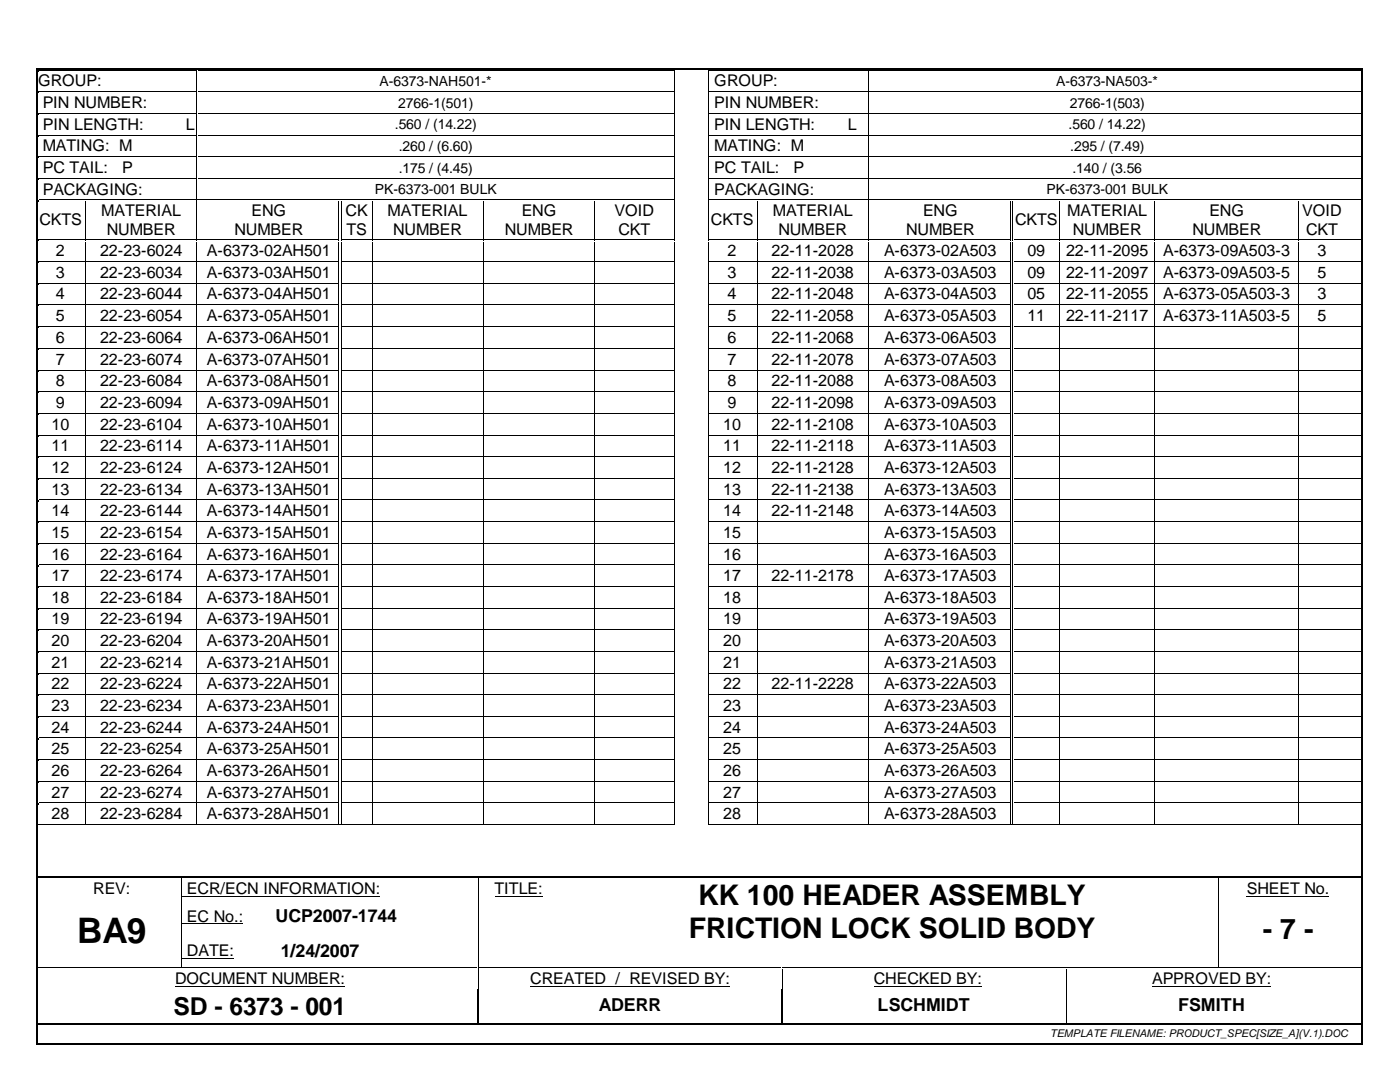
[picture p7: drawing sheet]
<svg xmlns="http://www.w3.org/2000/svg" width="279mm" height="216mm" viewBox="0 0 279 216" stroke-linecap="round" stroke-linejoin="round" font-family="sans-serif">
<defs><g id="words">
<text font-size="7" x="15.4" y="188.2">BA9</text>
<g font-size="5.7">
<text x="139.3" y="180.6">KK 100 HEADER ASSEMBLY</text>
<text x="137.5" y="187.1">FRICTION LOCK SOLID BODY</text>
<text x="252" y="187.3">- 7 -</text>
</g>
<text font-size="4.9" x="34.6" y="202.6">SD - 6373 - 001</text>
<g font-size="3.6">
<text x="55" y="184">UCP2007-1744</text>
<text x="56" y="190.9">1/24/2007</text>
<text x="119.5" y="201.8">ADERR</text>
<text x="175.2" y="201.8">LSCHMIDT</text>
<text x="235.1" y="201.8">FSMITH</text>
</g>
<g font-size="3.2">
<text x="7.6" y="17.3">GROUP:</text>
<text x="142.6" y="17.3">GROUP:</text>
<text x="8.5" y="21.6">PIN NUMBER:</text>
<text x="142.6" y="21.6">PIN NUMBER:</text>
<text x="8.5" y="25.9">PIN LENGTH:</text>
<text x="37.1" y="25.9">L</text>
<text x="142.6" y="25.9">PIN LENGTH:</text>
<text x="169.2" y="25.9">L</text>
<text x="8.5" y="30.2">MATING: M</text>
<text x="8.5" y="34.5">PC TAIL:</text>
<text x="24.4" y="34.5">P</text>
<text x="142.6" y="30.2">MATING: M</text>
<text x="142.6" y="34.5">PC TAIL:</text>
<text x="158.4" y="34.5">P</text>
<text x="8.5" y="38.8">PACKAGING:</text>
<text x="142.6" y="38.8">PACKAGING:</text>
<text x="7.9" y="44.9">CKTS</text>
<text x="20.2" y="43.2">MATERIAL</text>
<text x="21.3" y="46.8">NUMBER</text>
<text x="46.8" y="46.8">NUMBER</text>
<text x="50.2" y="43.2">ENG</text>
<text x="69" y="43.2">CK</text>
<text x="69.2" y="46.8">TS</text>
<text x="77.4" y="43.2">MATERIAL</text>
<text x="78.5" y="46.8">NUMBER</text>
<text x="100.7" y="46.8">NUMBER</text>
<text x="104.1" y="43.2">ENG</text>
<text x="122.7" y="43.2">VOID</text>
<text x="123.4" y="46.8">CKT</text>
<text x="141.9" y="44.9">CKTS</text>
<text x="154.2" y="43.2">MATERIAL</text>
<text x="155.3" y="46.8">NUMBER</text>
<text x="180.8" y="46.8">NUMBER</text>
<text x="184.2" y="43.2">ENG</text>
<text x="202.6" y="44.9">CKTS</text>
<text x="213" y="43.2">MATERIAL</text>
<text x="214.1" y="46.8">NUMBER</text>
<text x="238" y="46.8">NUMBER</text>
<text x="241.4" y="43.2">ENG</text>
<text x="259.9" y="43.2">VOID</text>
<text x="260.7" y="46.8">CKT</text>
<text x="11.2" y="51.1">2</text>
<text x="20" y="51.1">22-23-6024</text>
<text x="41.3" y="51.1">A-6373-02AH501</text>
<text x="145.2" y="51.1">2</text>
<text x="154" y="51.1">22-11-2028</text>
<text x="176.4" y="51.1">A-6373-02A503</text>
<text x="205" y="51.1">09</text>
<text x="212.7" y="51.1">22-11-2095</text>
<text x="232.1" y="51.1">A-6373-09A503-3</text>
<text x="262.9" y="51.1">3</text>
<text x="11.2" y="55.4">3</text>
<text x="11.2" y="59.8">4</text>
<text x="20" y="55.4">22-23-6034</text>
<text x="20" y="59.8">22-23-6044</text>
<text x="41.3" y="55.4">A-6373-03AH501</text>
<text x="41.3" y="59.8">A-6373-04AH501</text>
<text x="145.2" y="55.4">3</text>
<text x="145.2" y="59.8">4</text>
<text x="154" y="55.4">22-11-2038</text>
<text x="154" y="59.8">22-11-2048</text>
<text x="176.4" y="55.4">A-6373-03A503</text>
<text x="176.4" y="59.8">A-6373-04A503</text>
<text x="205" y="55.4">09</text>
<text x="205" y="59.8">05</text>
<text x="212.7" y="55.4">22-11-2097</text>
<text x="212.7" y="59.8">22-11-2055</text>
<text x="232.1" y="55.4">A-6373-09A503-5</text>
<text x="232.1" y="59.8">A-6373-05A503-3</text>
<text x="262.9" y="55.4">5</text>
<text x="262.9" y="59.8">3</text>
<text x="11.2" y="64.1">5</text>
<text x="20" y="64.1">22-23-6054</text>
<text x="41.3" y="64.1">A-6373-05AH501</text>
<text x="145.2" y="64.1">5</text>
<text x="154" y="64.1">22-11-2058</text>
<text x="176.4" y="64.1">A-6373-05A503</text>
<text x="205" y="64.1">11</text>
<text x="212.7" y="64.1">22-11-2117</text>
<text x="232.1" y="64.1">A-6373-11A503-5</text>
<text x="262.9" y="64.1">5</text>
<text x="11.2" y="68.5">6</text>
<text x="20" y="68.5">22-23-6064</text>
<text x="41.3" y="68.5">A-6373-06AH501</text>
<text x="145.2" y="68.5">6</text>
<text x="154" y="68.5">22-11-2068</text>
<text x="176.4" y="68.5">A-6373-06A503</text>
<text x="11.2" y="72.8">7</text>
<text x="11.2" y="77.1">8</text>
<text x="20" y="72.8">22-23-6074</text>
<text x="20" y="77.1">22-23-6084</text>
<text x="41.3" y="72.8">A-6373-07AH501</text>
<text x="41.3" y="77.1">A-6373-08AH501</text>
<text x="145.2" y="72.8">7</text>
<text x="145.2" y="77.1">8</text>
<text x="154" y="72.8">22-11-2078</text>
<text x="154" y="77.1">22-11-2088</text>
<text x="176.4" y="72.8">A-6373-07A503</text>
<text x="176.4" y="77.1">A-6373-08A503</text>
<text x="11.2" y="81.4">9</text>
<text x="20" y="81.4">22-23-6094</text>
<text x="41.3" y="81.4">A-6373-09AH501</text>
<text x="145.2" y="81.4">9</text>
<text x="154" y="81.4">22-11-2098</text>
<text x="176.4" y="81.4">A-6373-09A503</text>
<text x="10.3" y="85.7">10</text>
<text x="20" y="85.7">22-23-6104</text>
<text x="41.3" y="85.7">A-6373-10AH501</text>
<text x="144.3" y="85.7">10</text>
<text x="154" y="85.7">22-11-2108</text>
<text x="176.4" y="85.7">A-6373-10A503</text>
<text x="10.3" y="90.1">11</text>
<text x="10.3" y="94.4">12</text>
<text x="20" y="90.1">22-23-6114</text>
<text x="20" y="94.4">22-23-6124</text>
<text x="41.3" y="90.1">A-6373-11AH501</text>
<text x="41.3" y="94.4">A-6373-12AH501</text>
<text x="144.3" y="90.1">11</text>
<text x="144.3" y="94.4">12</text>
<text x="154" y="90.1">22-11-2118</text>
<text x="154" y="94.4">22-11-2128</text>
<text x="176.4" y="90.1">A-6373-11A503</text>
<text x="176.4" y="94.4">A-6373-12A503</text>
<text x="10.3" y="98.7">13</text>
<text x="20" y="98.7">22-23-6134</text>
<text x="41.3" y="98.7">A-6373-13AH501</text>
<text x="144.3" y="98.7">13</text>
<text x="154" y="98.7">22-11-2138</text>
<text x="176.4" y="98.7">A-6373-13A503</text>
<text x="10.3" y="103">14</text>
<text x="10.3" y="107.3">15</text>
<text x="20" y="103">22-23-6144</text>
<text x="20" y="107.3">22-23-6154</text>
<text x="41.3" y="103">A-6373-14AH501</text>
<text x="41.3" y="107.3">A-6373-15AH501</text>
<text x="144.3" y="103">14</text>
<text x="144.3" y="107.3">15</text>
<text x="154" y="103">22-11-2148</text>
<text x="176.4" y="103">A-6373-14A503</text>
<text x="176.4" y="107.3">A-6373-15A503</text>
<text x="10.3" y="111.7">16</text>
<text x="20" y="111.7">22-23-6164</text>
<text x="41.3" y="111.7">A-6373-16AH501</text>
<text x="144.3" y="111.7">16</text>
<text x="176.4" y="111.7">A-6373-16A503</text>
<text x="10.3" y="116">17</text>
<text x="20" y="116">22-23-6174</text>
<text x="41.3" y="116">A-6373-17AH501</text>
<text x="144.3" y="116">17</text>
<text x="154" y="116">22-11-2178</text>
<text x="176.4" y="116">A-6373-17A503</text>
<text x="10.3" y="120.3">18</text>
<text x="10.3" y="124.6">19</text>
<text x="20" y="120.3">22-23-6184</text>
<text x="20" y="124.6">22-23-6194</text>
<text x="41.3" y="120.3">A-6373-18AH501</text>
<text x="41.3" y="124.6">A-6373-19AH501</text>
<text x="144.3" y="120.3">18</text>
<text x="144.3" y="124.6">19</text>
<text x="176.4" y="120.3">A-6373-18A503</text>
<text x="176.4" y="124.6">A-6373-19A503</text>
<text x="10.3" y="128.9">20</text>
<text x="20" y="128.9">22-23-6204</text>
<text x="41.3" y="128.9">A-6373-20AH501</text>
<text x="144.3" y="128.9">20</text>
<text x="176.4" y="128.9">A-6373-20A503</text>
<text x="10.3" y="133.2">21</text>
<text x="10.3" y="137.6">22</text>
<text x="20" y="133.2">22-23-6214</text>
<text x="20" y="137.6">22-23-6224</text>
<text x="41.3" y="133.2">A-6373-21AH501</text>
<text x="41.3" y="137.6">A-6373-22AH501</text>
<text x="144.3" y="133.2">21</text>
<text x="144.3" y="137.6">22</text>
<text x="154" y="137.6">22-11-2228</text>
<text x="176.4" y="137.6">A-6373-22A503</text>
<text x="176.4" y="133.2">A-6373-21A503</text>
<text x="10.3" y="141.9">23</text>
<text x="20" y="141.9">22-23-6234</text>
<text x="41.3" y="141.9">A-6373-23AH501</text>
<text x="144.3" y="141.9">23</text>
<text x="176.4" y="141.9">A-6373-23A503</text>
<text x="10.3" y="146.2">24</text>
<text x="20" y="146.2">22-23-6244</text>
<text x="41.3" y="146.2">A-6373-24AH501</text>
<text x="144.3" y="146.2">24</text>
<text x="176.4" y="146.2">A-6373-24A503</text>
<text x="10.3" y="150.5">25</text>
<text x="10.3" y="154.8">26</text>
<text x="20" y="150.5">22-23-6254</text>
<text x="20" y="154.8">22-23-6264</text>
<text x="41.3" y="150.5">A-6373-25AH501</text>
<text x="41.3" y="154.8">A-6373-26AH501</text>
<text x="144.3" y="150.5">25</text>
<text x="144.3" y="154.8">26</text>
<text x="176.4" y="150.5">A-6373-25A503</text>
<text x="176.4" y="154.8">A-6373-26A503</text>
<text x="10.3" y="159.2">27</text>
<text x="20" y="159.2">22-23-6274</text>
<text x="41.3" y="159.2">A-6373-27AH501</text>
<text x="144.3" y="159.2">27</text>
<text x="176.4" y="159.2">A-6373-27A503</text>
<text x="10.3" y="163.5">28</text>
<text x="20" y="163.5">22-23-6284</text>
<text x="41.3" y="163.5">A-6373-28AH501</text>
<text x="144.3" y="163.5">28</text>
<text x="176.4" y="163.5">A-6373-28A503</text>
<text x="18.6" y="178.4">REV:</text>
<text x="37.3" y="178.4">ECR/ECN INFORMATION:</text>
<text x="98.7" y="178.4">TITLE:</text>
<text x="248.8" y="178.4">SHEET No.</text>
<text x="37.3" y="183.9">EC No.:</text>
<text x="37.3" y="190.8">DATE:</text>
<text x="34.9" y="196.4">DOCUMENT NUMBER:</text>
<text x="105.8" y="196.4">CREATED / REVISED BY:</text>
<text x="174.4" y="196.4">CHECKED BY:</text>
<text x="229.9" y="196.4">APPROVED BY:</text>
</g>
<g font-size="2.8">
<text x="75.8" y="17.2">A-6373-NAH501-*</text>
<text x="210.8" y="17.2">A-6373-NA503-*</text>
<text x="79.5" y="21.5">2766-1(501)</text>
<text x="213.5" y="21.5">2766-1(503)</text>
<text x="78.8" y="25.8">.560 / (14.22)</text>
<text x="213.3" y="25.8">.560 / 14.22)</text>
<text x="79.6" y="30.1">.260 / (6.60)</text>
<text x="79.6" y="34.4">.175 / (4.45)</text>
<text x="213.6" y="30.1">.295 / (7.49)</text>
<text x="214" y="34.4">.140 / (3.56</text>
<text x="74.8" y="38.8">PK-6373-001 BULK</text>
<text x="208.9" y="38.8">PK-6373-001 BULK</text>
</g>
<text font-size="2.1" x="209.6" y="206.9">TEMPLATE FILENAME: PRODUCT_SPEC[SIZE_A](V.1).DOC</text>
</g></defs>
<g fill="none" stroke="#000" stroke-width=".2">
<path d="M7.8 14h31.4M7.8 18.3h31.4M39.3 13.9v4.3M39.3 18.7v3.8M39.4 14h95M39.4 18.3h95M134.6 13.9v4.3M134.6 18.7v3.8M141.3 13.9v4.3M141.3 18.7v3.8M141.5 14h31.7M141.5 18.3h31.7"/>
<path d="M173.3 13.9v4.3M173.3 18.7v3.8M173.5 14h95.1M173.5 18.3h98.2M268.9 14h3.1M7.8 22.6h31.4M7.8 26.9h31.4M7.8 31.3h31.4M7.8 35.6h31.4M7.8 39.9h9.2M17.3 39.9h21.9M39.3 23v3.8"/>
<path d="M39.3 27.3v3.8M39.3 31.6v3.9M39.3 36v3.8M39.4 22.6h95M39.4 26.9h95M39.4 31.3h95M39.4 35.6h95M39.4 39.9h28.1M67.7 39.9h6.4M74.4 39.9h21.9M96.6 39.9h22M118.9 39.9h15.5"/>
<path d="M134.6 23v3.8M134.6 27.3v3.8M134.6 31.6v3.9M134.6 36v3.8M141.3 23v3.8M141.3 27.3v3.8M141.3 31.6v3.9M141.3 36v3.8M141.5 22.6h31.7M141.5 26.9h31.7M141.5 31.3h31.7M141.5 35.6h31.7"/>
<path d="M141.5 39.9h9.5M151.3 39.9h21.9M173.3 23v3.8M173.3 27.3v3.8M173.3 31.6v3.9M173.3 36v3.8M173.5 22.6h98.2M173.5 26.9h98.2M173.5 31.3h98.2M173.5 35.6h98.2M173.5 39.9h28M201.7 39.9h9.6"/>
<path d="M211.6 39.9h18.8M230.6 39.9h28.4M259.2 39.9h12.5M7.8 47.9h9.2M7.8 52.2h9.2M7.8 56.5h9.2M17.1 40.3v7.4M17.1 48.2v3.9M17.1 52.6v3.9M17.1 56.9v3.9M17.3 47.9h21.9M17.3 52.2h21.9"/>
<path d="M17.3 56.5h21.9M39.3 40.3v7.4M39.3 48.2v3.9M39.3 52.6v3.9M39.3 56.9v3.9M39.4 47.9h28.1M39.4 52.2h28.1M39.4 56.5h28.1M67.6 40.3v7.4M67.6 48.2v3.9M67.6 52.6v3.9M67.6 56.9v3.9"/>
<path d="M68.1 40.3v7.4M68.1 48.2v3.9M68.1 52.6v3.9M68.1 56.9v3.9M68.3 47.9h5.8M68.3 52.2h5.8M68.3 56.5h5.8M74.3 40.3v7.4M74.3 48.2v3.9M74.3 52.6v3.9M74.3 56.9v3.9M74.4 47.9h21.9"/>
<path d="M74.4 52.2h21.9M74.4 56.5h21.9M96.5 40.3v7.4M96.5 48.2v3.9M96.5 52.6v3.9M96.5 56.9v3.9M96.6 47.9h22M96.6 52.2h22M96.6 56.5h22M118.7 40.3v7.4M118.7 48.2v3.9M118.7 52.6v3.9"/>
<path d="M118.7 56.9v3.9M118.9 47.9h15.5M118.9 52.2h15.5M118.9 56.5h15.5M134.6 40.3v7.4M134.6 48.2v3.9M134.6 52.6v3.9M134.6 56.9v3.9M141.3 40.3v7.4M141.3 48.2v3.9M141.3 52.6v3.9M141.3 56.9v3.9"/>
<path d="M141.5 47.9h9.5M141.5 52.2h9.5M141.5 56.5h9.5M151.2 40.3v7.4M151.2 48.2v3.9M151.2 52.6v3.9M151.2 56.9v3.9M151.3 47.9h21.9M151.3 52.2h21.9M151.3 56.5h21.9M173.3 40.3v7.4M173.3 48.2v3.9"/>
<path d="M173.3 52.6v3.9M173.3 56.9v3.9M173.5 47.9h28M173.5 52.2h28M173.5 56.5h28M201.7 40.3v7.4M201.7 48.2v3.9M201.7 52.6v3.9M201.7 56.9v3.9M202.2 40.3v7.4M202.2 48.2v3.9M202.2 52.6v3.9"/>
<path d="M202.2 56.9v3.9M202.3 47.9h9M202.3 52.2h9M202.3 56.5h9M211.4 40.3v7.4M211.4 48.2v3.9M211.4 52.6v3.9M211.4 56.9v3.9M211.6 47.9h18.8M211.6 52.2h18.8M211.6 56.5h18.8M230.5 40.3v7.4"/>
<path d="M230.5 48.2v3.9M230.5 52.6v3.9M230.5 56.9v3.9M230.6 47.9h28.4M230.6 52.2h28.4M230.6 56.5h28.4M259.1 40.3v7.4M259.1 48.2v3.9M259.1 52.6v3.9M259.1 56.9v3.9M259.2 47.9h12.5M259.2 52.2h12.5"/>
<path d="M259.2 56.5h12.5M7.8 60.8h9.2M7.8 65.2h9.2M7.8 69.5h9.2M7.8 73.9h9.2M7.8 78.2h9.2M17.1 61.2v3.9M17.1 65.6v3.8M17.1 69.9v3.8M17.1 74.2v3.8M17.1 78.5v3.9M17.3 60.8h21.9"/>
<path d="M17.3 65.2h21.9M17.3 69.5h21.9M17.3 73.9h21.9M17.3 78.2h21.9M39.3 61.2v3.9M39.3 65.6v3.8M39.3 69.9v3.8M39.3 74.2v3.8M39.3 78.5v3.9M39.4 60.8h28.1M39.4 65.2h28.1M39.4 69.5h28.1"/>
<path d="M39.4 73.9h28.1M39.4 78.2h28.1M67.6 61.2v3.9M67.6 65.6v3.8M67.6 69.9v3.8M67.6 74.2v3.8M67.6 78.5v3.9M68.1 61.2v3.9M68.1 65.6v3.8M68.1 69.9v3.8M68.1 74.2v3.8M68.1 78.5v3.9"/>
<path d="M68.3 60.8h5.8M68.3 65.2h5.8M68.3 69.5h5.8M68.3 73.9h5.8M68.3 78.2h5.8M74.3 61.2v3.9M74.3 65.6v3.8M74.3 69.9v3.8M74.3 74.2v3.8M74.3 78.5v3.9M74.4 60.8h21.9M74.4 65.2h21.9"/>
<path d="M74.4 69.5h21.9M74.4 73.9h21.9M74.4 78.2h21.9M96.5 61.2v3.9M96.5 65.6v3.8M96.5 69.9v3.8M96.5 74.2v3.8M96.5 78.5v3.9M96.6 60.8h22M96.6 65.2h22M96.6 69.5h22M96.6 73.9h22"/>
<path d="M96.6 78.2h22M118.7 61.2v3.9M118.7 65.6v3.8M118.7 69.9v3.8M118.7 74.2v3.8M118.7 78.5v3.9M118.9 60.8h15.5M118.9 65.2h15.5M118.9 69.5h15.5M118.9 73.9h15.5M118.9 78.2h15.5M134.6 61.2v3.9"/>
<path d="M134.6 65.6v3.8M134.6 69.9v3.8M134.6 74.2v3.8M134.6 78.5v3.9M141.3 61.2v3.9M141.3 65.6v3.8M141.3 69.9v3.8M141.3 74.2v3.8M141.3 78.5v3.9M141.5 60.8h9.5M141.5 65.2h9.5M141.5 69.5h9.5"/>
<path d="M141.5 73.9h9.5M141.5 78.2h9.5M151.2 61.2v3.9M151.2 65.6v3.8M151.2 69.9v3.8M151.2 74.2v3.8M151.2 78.5v3.9M151.3 60.8h21.9M151.3 65.2h21.9M151.3 69.5h21.9M151.3 73.9h21.9M151.3 78.2h21.9"/>
<path d="M173.3 61.2v3.9M173.3 65.6v3.8M173.3 69.9v3.8M173.3 74.2v3.8M173.3 78.5v3.9M173.5 60.8h28M173.5 65.2h28M173.5 69.5h28M173.5 73.9h28M173.5 78.2h28M201.7 61.2v3.9M201.7 65.6v3.8"/>
<path d="M201.7 69.9v3.8M201.7 74.2v3.8M201.7 78.5v3.9M202.2 61.2v3.9M202.2 65.6v3.8M202.2 69.9v3.8M202.2 74.2v3.8M202.2 78.5v3.9M202.3 60.8h9M202.3 65.2h9M202.3 69.5h9M202.3 73.9h9"/>
<path d="M202.3 78.2h9M211.4 61.2v3.9M211.4 65.6v3.8M211.4 69.9v3.8M211.4 74.2v3.8M211.4 78.5v3.9M211.6 60.8h18.8M211.6 65.2h18.8M211.6 69.5h18.8M211.6 73.9h18.8M211.6 78.2h18.8M230.5 61.2v3.9"/>
<path d="M230.5 65.6v3.8M230.5 69.9v3.8M230.5 74.2v3.8M230.5 78.5v3.9M230.6 60.8h28.4M230.6 65.2h28.4M230.6 69.5h28.4M230.6 73.9h28.4M230.6 78.2h28.4M259.1 61.2v3.9M259.1 65.6v3.8M259.1 69.9v3.8"/>
<path d="M259.1 74.2v3.8M259.1 78.5v3.9M259.2 60.8h12.5M259.2 65.2h12.5M259.2 69.5h12.5M259.2 73.9h12.5M259.2 78.2h12.5M7.8 82.5h9.2M7.8 86.8h9.2M7.8 91.1h9.2M7.8 95.4h9.2M7.8 99.8h9.2"/>
<path d="M17.1 82.9v3.8M17.1 87.2v3.8M17.1 91.5v3.8M17.1 95.8v3.8M17.3 82.5h21.9M17.3 86.8h21.9M17.3 91.1h21.9M17.3 95.4h21.9M17.3 99.8h21.9M39.3 82.9v3.8M39.3 87.2v3.8M39.3 91.5v3.8"/>
<path d="M39.3 95.8v3.8M39.4 82.5h28.1M39.4 86.8h28.1M39.4 91.1h28.1M39.4 95.4h28.1M39.4 99.8h28.1M67.6 82.9v3.8M67.6 87.2v3.8M67.6 91.5v3.8M67.6 95.8v3.8M68.1 82.9v3.8M68.1 87.2v3.8"/>
<path d="M68.1 91.5v3.8M68.1 95.8v3.8M68.3 82.5h5.8M68.3 86.8h5.8M68.3 91.1h5.8M68.3 95.4h5.8M68.3 99.8h5.8M74.3 82.9v3.8M74.3 87.2v3.8M74.3 91.5v3.8M74.3 95.8v3.8M74.4 82.5h21.9"/>
<path d="M74.4 86.8h21.9M74.4 91.1h21.9M74.4 95.4h21.9M74.4 99.8h21.9M96.5 82.9v3.8M96.5 87.2v3.8M96.5 91.5v3.8M96.5 95.8v3.8M96.6 82.5h22M96.6 86.8h22M96.6 91.1h22M96.6 95.4h22"/>
<path d="M96.6 99.8h22M118.7 82.9v3.8M118.7 87.2v3.8M118.7 91.5v3.8M118.7 95.8v3.8M118.9 82.5h15.5M118.9 86.8h15.5M118.9 91.1h15.5M118.9 95.4h15.5M118.9 99.8h15.5M134.6 82.9v3.8M134.6 87.2v3.8"/>
<path d="M134.6 91.5v3.8M134.6 95.8v3.8M141.3 82.9v3.8M141.3 87.2v3.8M141.3 91.5v3.8M141.3 95.8v3.8M141.5 82.5h9.5M141.5 86.8h9.5M141.5 91.1h9.5M141.5 95.4h9.5M141.5 99.8h9.5M151.2 82.9v3.8"/>
<path d="M151.2 87.2v3.8M151.2 91.5v3.8M151.2 95.8v3.8M151.3 82.5h21.9M151.3 86.8h21.9M151.3 91.1h21.9M151.3 95.4h21.9M151.3 99.8h21.9M173.3 82.9v3.8M173.3 87.2v3.8M173.3 91.5v3.8M173.3 95.8v3.8"/>
<path d="M173.5 82.5h28M173.5 86.8h28M173.5 91.1h28M173.5 95.4h28M173.5 99.8h28M201.7 82.9v3.8M201.7 87.2v3.8M201.7 91.5v3.8M201.7 95.8v3.8M202.2 82.9v3.8M202.2 87.2v3.8M202.2 91.5v3.8"/>
<path d="M202.2 95.8v3.8M202.3 82.5h9M202.3 86.8h9M202.3 91.1h9M202.3 95.4h9M202.3 99.8h9M211.4 82.9v3.8M211.4 87.2v3.8M211.4 91.5v3.8M211.4 95.8v3.8M211.6 82.5h18.8M211.6 86.8h18.8"/>
<path d="M211.6 91.1h18.8M211.6 95.4h18.8M211.6 99.8h18.8M230.5 82.9v3.8M230.5 87.2v3.8M230.5 91.5v3.8M230.5 95.8v3.8M230.6 82.5h28.4M230.6 86.8h28.4M230.6 91.1h28.4M230.6 95.4h28.4M230.6 99.8h28.4"/>
<path d="M259.1 82.9v3.8M259.1 87.2v3.8M259.1 91.5v3.8M259.1 95.8v3.8M259.2 82.5h12.5M259.2 86.8h12.5M259.2 91.1h12.5M259.2 95.4h12.5M259.2 99.8h12.5M7.8 104.1h9.2M7.8 108.4h9.2M7.8 112.7h9.2"/>
<path d="M7.8 117h9.2M17.1 100.1v3.8M17.1 104.5v3.8M17.1 108.8v3.8M17.1 113.1v3.8M17.1 117.4v3.8M17.3 104.1h21.9M17.3 108.4h21.9M17.3 112.7h21.9M17.3 117h21.9M39.3 100.1v3.8M39.3 104.5v3.8"/>
<path d="M39.3 108.8v3.8M39.3 113.1v3.8M39.3 117.4v3.8M39.4 104.1h28.1M39.4 108.4h28.1M39.4 112.7h28.1M39.4 117h28.1M67.6 100.1v3.8M67.6 104.5v3.8M67.6 108.8v3.8M67.6 113.1v3.8M67.6 117.4v3.8"/>
<path d="M68.1 100.1v3.8M68.1 104.5v3.8M68.1 108.8v3.8M68.1 113.1v3.8M68.1 117.4v3.8M68.3 104.1h5.8M68.3 108.4h5.8M68.3 112.7h5.8M68.3 117h5.8M74.3 100.1v3.8M74.3 104.5v3.8M74.3 108.8v3.8"/>
<path d="M74.3 113.1v3.8M74.3 117.4v3.8M74.4 104.1h21.9M74.4 108.4h21.9M74.4 112.7h21.9M74.4 117h21.9M96.5 100.1v3.8M96.5 104.5v3.8M96.5 108.8v3.8M96.5 113.1v3.8M96.5 117.4v3.8M96.6 104.1h22"/>
<path d="M96.6 108.4h22M96.6 112.7h22M96.6 117h22M118.7 100.1v3.8M118.7 104.5v3.8M118.7 108.8v3.8M118.7 113.1v3.8M118.7 117.4v3.8M118.9 104.1h15.5M118.9 108.4h15.5M118.9 112.7h15.5M118.9 117h15.5"/>
<path d="M134.6 100.1v3.8M134.6 104.5v3.8M134.6 108.8v3.8M134.6 113.1v3.8M134.6 117.4v3.8M141.3 100.1v3.8M141.3 104.5v3.8M141.3 108.8v3.8M141.3 113.1v3.8M141.3 117.4v3.8M141.5 104.1h9.5M141.5 108.4h9.5"/>
<path d="M141.5 112.7h9.5M141.5 117h9.5M151.2 100.1v3.8M151.2 104.5v3.8M151.2 108.8v3.8M151.2 113.1v3.8M151.2 117.4v3.8M151.3 104.1h21.9M151.3 108.4h21.9M151.3 112.7h21.9M151.3 117h21.9M173.3 100.1v3.8"/>
<path d="M173.3 104.5v3.8M173.3 108.8v3.8M173.3 113.1v3.8M173.3 117.4v3.8M173.5 104.1h28M173.5 108.4h28M173.5 112.7h28M173.5 117h28M201.7 100.1v3.8M201.7 104.5v3.8M201.7 108.8v3.8M201.7 113.1v3.8"/>
<path d="M201.7 117.4v3.8M202.2 100.1v3.8M202.2 104.5v3.8M202.2 108.8v3.8M202.2 113.1v3.8M202.2 117.4v3.8M202.3 104.1h9M202.3 108.4h9M202.3 112.7h9M202.3 117h9M211.4 100.1v3.8M211.4 104.5v3.8"/>
<path d="M211.4 108.8v3.8M211.4 113.1v3.8M211.4 117.4v3.8M211.6 104.1h18.8M211.6 108.4h18.8M211.6 112.7h18.8M211.6 117h18.8M230.5 100.1v3.8M230.5 104.5v3.8M230.5 108.8v3.8M230.5 113.1v3.8M230.5 117.4v3.8"/>
<path d="M230.6 104.1h28.4M230.6 108.4h28.4M230.6 112.7h28.4M230.6 117h28.4M259.1 100.1v3.8M259.1 104.5v3.8M259.1 108.8v3.8M259.1 113.1v3.8M259.1 117.4v3.8M259.2 104.1h12.5M259.2 108.4h12.5M259.2 112.7h12.5"/>
<path d="M259.2 117h12.5M7.8 121.3h9.2M7.8 125.7h9.2M7.8 130h9.2M7.8 134.3h9.2M7.8 138.6h9.2M17.1 121.7v3.8M17.1 126v3.9M17.1 130.4v3.8M17.1 134.7v3.8M17.1 139v3.8M17.3 121.3h21.9"/>
<path d="M17.3 125.7h21.9M17.3 130h21.9M17.3 134.3h21.9M17.3 138.6h21.9M39.3 121.7v3.8M39.3 126v3.9M39.3 130.4v3.8M39.3 134.7v3.8M39.3 139v3.8M39.4 121.3h28.1M39.4 125.7h28.1M39.4 130h28.1"/>
<path d="M39.4 134.3h28.1M39.4 138.6h28.1M67.6 121.7v3.8M67.6 126v3.9M67.6 130.4v3.8M67.6 134.7v3.8M67.6 139v3.8M68.1 121.7v3.8M68.1 126v3.9M68.1 130.4v3.8M68.1 134.7v3.8M68.1 139v3.8"/>
<path d="M68.3 121.3h5.8M68.3 125.7h5.8M68.3 130h5.8M68.3 134.3h5.8M68.3 138.6h5.8M74.3 121.7v3.8M74.3 126v3.9M74.3 130.4v3.8M74.3 134.7v3.8M74.3 139v3.8M74.4 121.3h21.9M74.4 125.7h21.9"/>
<path d="M74.4 130h21.9M74.4 134.3h21.9M74.4 138.6h21.9M96.5 121.7v3.8M96.5 126v3.9M96.5 130.4v3.8M96.5 134.7v3.8M96.5 139v3.8M96.6 121.3h22M96.6 125.7h22M96.6 130h22M96.6 134.3h22"/>
<path d="M96.6 138.6h22M118.7 121.7v3.8M118.7 126v3.9M118.7 130.4v3.8M118.7 134.7v3.8M118.7 139v3.8M118.9 121.3h15.5M118.9 125.7h15.5M118.9 130h15.5M118.9 134.3h15.5M118.9 138.6h15.5M134.6 121.7v3.8"/>
<path d="M134.6 126v3.9M134.6 130.4v3.8M134.6 134.7v3.8M134.6 139v3.8M141.3 121.7v3.8M141.3 126v3.9M141.3 130.4v3.8M141.3 134.7v3.8M141.3 139v3.8M141.5 121.3h9.5M141.5 125.7h9.5M141.5 130h9.5"/>
<path d="M141.5 134.3h9.5M141.5 138.6h9.5M151.2 121.7v3.8M151.2 126v3.9M151.2 130.4v3.8M151.2 134.7v3.8M151.2 139v3.8M151.3 121.3h21.9M151.3 125.7h21.9M151.3 130h21.9M151.3 134.3h21.9M151.3 138.6h21.9"/>
<path d="M173.3 121.7v3.8M173.3 126v3.9M173.3 130.4v3.8M173.3 134.7v3.8M173.3 139v3.8M173.5 121.3h28M173.5 125.7h28M173.5 130h28M173.5 134.3h28M173.5 138.6h28M201.7 121.7v3.8M201.7 126v3.9"/>
<path d="M201.7 130.4v3.8M201.7 134.7v3.8M201.7 139v3.8M202.2 121.7v3.8M202.2 126v3.9M202.2 130.4v3.8M202.2 134.7v3.8M202.2 139v3.8M202.3 121.3h9M202.3 125.7h9M202.3 130h9M202.3 134.3h9"/>
<path d="M202.3 138.6h9M211.4 121.7v3.8M211.4 126v3.9M211.4 130.4v3.8M211.4 134.7v3.8M211.4 139v3.8M211.6 121.3h18.8M211.6 125.7h18.8M211.6 130h18.8M211.6 134.3h18.8M211.6 138.6h18.8M230.5 121.7v3.8"/>
<path d="M230.5 126v3.9M230.5 130.4v3.8M230.5 134.7v3.8M230.5 139v3.8M230.6 121.3h28.4M230.6 125.7h28.4M230.6 130h28.4M230.6 134.3h28.4M230.6 138.6h28.4M259.1 121.7v3.8M259.1 126v3.9M259.1 130.4v3.8"/>
<path d="M259.1 134.7v3.8M259.1 139v3.8M259.2 121.3h12.5M259.2 125.7h12.5M259.2 130h12.5M259.2 134.3h12.5M259.2 138.6h12.5M7.8 142.9h9.2M7.8 147.3h9.2M7.8 151.6h9.2M7.8 155.9h9.2M17.1 143.3v3.8"/>
<path d="M17.1 147.6v3.8M17.1 152v3.8M17.1 156.3v3.8M17.3 142.9h21.9M17.3 147.3h21.9M17.3 151.6h21.9M17.3 155.9h21.9M39.3 143.3v3.8M39.3 147.6v3.8M39.3 152v3.8M39.3 156.3v3.8M39.4 142.9h28.1"/>
<path d="M39.4 147.3h28.1M39.4 151.6h28.1M39.4 155.9h28.1M67.6 143.3v3.8M67.6 147.6v3.8M67.6 152v3.8M67.6 156.3v3.8M68.1 143.3v3.8M68.1 147.6v3.8M68.1 152v3.8M68.1 156.3v3.8M68.3 142.9h5.8"/>
<path d="M68.3 147.3h5.8M68.3 151.6h5.8M68.3 155.9h5.8M74.3 143.3v3.8M74.3 147.6v3.8M74.3 152v3.8M74.3 156.3v3.8M74.4 142.9h21.9M74.4 147.3h21.9M74.4 151.6h21.9M74.4 155.9h21.9M96.5 143.3v3.8"/>
<path d="M96.5 147.6v3.8M96.5 152v3.8M96.5 156.3v3.8M96.6 142.9h22M96.6 147.3h22M96.6 151.6h22M96.6 155.9h22M118.7 143.3v3.8M118.7 147.6v3.8M118.7 152v3.8M118.7 156.3v3.8M118.9 142.9h15.5"/>
<path d="M118.9 147.3h15.5M118.9 151.6h15.5M118.9 155.9h15.5M134.6 143.3v3.8M134.6 147.6v3.8M134.6 152v3.8M134.6 156.3v3.8M141.3 143.3v3.8M141.3 147.6v3.8M141.3 152v3.8M141.3 156.3v3.8M141.5 142.9h9.5"/>
<path d="M141.5 147.3h9.5M141.5 151.6h9.5M141.5 155.9h9.5M151.2 143.3v3.8M151.2 147.6v3.8M151.2 152v3.8M151.2 156.3v3.8M151.3 142.9h21.9M151.3 147.3h21.9M151.3 151.6h21.9M151.3 155.9h21.9M173.3 143.3v3.8"/>
<path d="M173.3 147.6v3.8M173.3 152v3.8M173.3 156.3v3.8M173.5 142.9h28M173.5 147.3h28M173.5 151.6h28M173.5 155.9h28M201.7 143.3v3.8M201.7 147.6v3.8M201.7 152v3.8M201.7 156.3v3.8M202.2 143.3v3.8"/>
<path d="M202.2 147.6v3.8M202.2 152v3.8M202.2 156.3v3.8M202.3 142.9h9M202.3 147.3h9M202.3 151.6h9M202.3 155.9h9M211.4 143.3v3.8M211.4 147.6v3.8M211.4 152v3.8M211.4 156.3v3.8M211.6 142.9h18.8"/>
<path d="M211.6 147.3h18.8M211.6 151.6h18.8M211.6 155.9h18.8M230.5 143.3v3.8M230.5 147.6v3.8M230.5 152v3.8M230.5 156.3v3.8M230.6 142.9h28.4M230.6 147.3h28.4M230.6 151.6h28.4M230.6 155.9h28.4M259.1 143.3v3.8"/>
<path d="M259.1 147.6v3.8M259.1 152v3.8M259.1 156.3v3.8M259.2 142.9h12.5M259.2 147.3h12.5M259.2 151.6h12.5M259.2 155.9h12.5M7.8 160.2h9.2M7.8 164.5h9.2M17.1 160.6v3.8M17.3 160.2h21.9M17.3 164.5h21.9"/>
<path d="M36.2 175.5v3.6M36.4 178.8h39.4M39.3 160.6v3.8M39.4 160.2h28.1M39.4 164.5h28.1M67.6 160.6v3.8M67.7 164.5h6.4M68.1 160.6v3.8M68.3 160.2h5.8M74.3 160.6v3.8M74.4 160.2h21.9M74.4 164.5h21.9"/>
<path d="M95.4 175.5v3.6M96.5 160.6v3.8M96.6 160.2h22M96.6 164.5h22M98.7 178.8h9.6M118.7 160.6v3.8M118.9 160.2h15.5M118.9 164.5h15.5M134.6 160.6v3.8M141.3 160.6v3.8M141.5 160.2h9.5M141.5 164.5h9.5"/>
<path d="M151.2 160.6v3.8M151.3 160.2h21.9M151.3 164.5h21.9M173.3 160.6v3.8M173.5 160.2h28M173.5 164.5h28M201.7 160.6v3.8M201.7 164.5h9.6M202.2 160.6v3.8M202.3 160.2h9M211.4 160.6v3.8M211.6 160.2h18.8"/>
<path d="M211.6 164.5h18.8M230.5 160.6v3.8M230.6 160.2h28.4M230.6 164.5h28.4M243.2 175.5v3.6M248.8 178.8h16.4M259.1 160.6v3.8M259.2 160.2h12.5M259.2 164.5h12.5M7.6 193.1h28.4M34.9 196.8h33.9M36.2 180.1v6"/>
<path d="M36.2 187.1v5.8M36.4 184.3h12.1M36.4 191.2h10.2M36.4 193.1h17.1M53.8 193.1h41.4M95.4 180.1v6M95.4 187.1v5.8M95.4 193.5v3.8M95.6 193.1h16.9M105.8 196.8h39.8M112.8 193.1h43.1M156.1 193.5v3.8"/>
<path d="M156.3 193.1h56.4M174.4 196.8h21.5M212.8 193.5v3.8M212.8 198.1v6M213 193.1h30.1M229.9 196.8h23.7M243.2 180.1v6M243.2 187.1v5.8M243.4 193.1h28.3"/>
</g>
<g fill="none" stroke="#000" stroke-width=".25">
<path d="M7.4 13.9v194.3M7.6 13.7h264.1M271.9 13.9v194.3M7.6 175h28.4M36.5 175h58.7M95.7 175h16.8M112.9 175h130.2M243.5 175h27.4M95.4 198.1v6M156.1 198.1v6M7.6 204.3h87.6M7.6 208.4h264.1"/>
<path d="M95.7 204.3h60.2M156.4 204.3h56.3M213.1 204.3h57.6"/>
</g>
<g fill="#000">
<path d="M7.3 13.6h.2v.3h-.2zM7.6 13.9l.1 .4zM7.6 13.9l.1 .1zM7.6 18.3l.1 .3zM39.3 14.1v.2zM39.3 13.9v.1zM39.3 18.3v.3zM134.5 13.9l.1 .4zM134.5 13.9l.1 .1zM134.5 18.3l.1 .3zM141.3 13.9l.1 .4zM141.3 13.9l.1 .1z"/>
<path d="M141.3 18.3l.1 .3zM173.3 14.1l.1 .2zM173.3 13.9l.1 .1zM173.3 18.3l.1 .3zM268.7 13.9l.1 .1zM271.8 14.1v.2zM271.8 13.6h.2v.3h-.2zM7.6 22.6l.1 .3zM7.6 26.9l.1 .3zM7.6 31.2l.1 .4zM7.6 35.5l.1 .4zM17.1 39.9h.1z"/>
<path d="M39.3 22.6v.3zM39.3 26.9v.3zM39.3 31.2v.4zM39.3 35.5v.4zM67.5 39.9h.1zM74.2 39.9h.1zM96.4 39.9h.1zM118.7 39.9h.1zM134.5 22.6l.1 .3zM134.5 26.9l.1 .3zM134.5 31.2l.1 .4zM134.5 35.5l.1 .4z"/>
<path d="M141.3 22.6l.1 .3zM141.3 26.9l.1 .3zM141.3 31.2l.1 .4zM141.3 35.5l.1 .4zM151.1 39.9h.1zM173.3 22.6l.1 .3zM173.3 26.9l.1 .3zM173.3 31.2l.1 .4zM173.3 35.5l.1 .4zM201.6 39.9h.1zM211.4 39.9h.1zM230.4 39.9h.1z"/>
<path d="M7.6 39.9l.1 .3zM7.6 47.8l.1 .4zM7.6 52.1l.1 .4zM7.6 56.5l.1 .3zM17.1 40l.1 .2zM17.1 47.8l.1 .4zM17.1 52.1l.1 .4zM17.1 56.5l.1 .3zM39.3 39.9v.3zM39.3 47.8v.4zM39.3 52.1v.4zM39.3 56.5v.3z"/>
<path d="M67.5 40h.2v.2h-.2zM67.5 47.8h.2v.4h-.2zM67.5 52.1h.2v.4h-.2zM67.5 56.5h.2v.3h-.2zM68.1 40h.1v.2h-.1zM68.1 47.8h.1v.4h-.1zM68.1 52.1h.1v.4h-.1zM68.1 56.5h.1v.3h-.1zM74.2 40l.1 .2zM74.2 47.8l.1 .4zM74.2 52.1l.1 .4zM74.2 56.5l.1 .3z"/>
<path d="M96.4 40l.1 .2zM96.4 47.8l.1 .4zM96.4 52.1l.1 .4zM96.4 56.5l.1 .3zM118.7 40l.1 .2zM118.7 47.8l.1 .4zM118.7 52.1l.1 .4zM118.7 56.5l.1 .3zM134.5 39.9l.1 .3zM134.5 47.8l.1 .4zM134.5 52.1l.1 .4zM134.5 56.5l.1 .3z"/>
<path d="M141.3 39.9l.1 .3zM141.3 47.8l.1 .4zM141.3 52.1l.1 .4zM141.3 56.5l.1 .3zM151.1 40l.1 .2zM151.1 47.8l.1 .4zM151.1 52.1l.1 .4zM151.1 56.5l.1 .3zM173.3 39.9l.1 .3zM173.3 47.8l.1 .4zM173.3 52.1l.1 .4zM173.3 56.5l.1 .3z"/>
<path d="M201.6 40h.1v.2h-.1zM201.6 47.8h.1v.4h-.1zM201.6 52.1h.1v.4h-.1zM201.6 56.5h.1v.3h-.1zM202.1 40h.1v.2h-.1zM202.1 47.8h.1v.4h-.1zM202.1 52.1h.1v.4h-.1zM202.1 56.5h.1v.3h-.1zM211.4 40l.1 .2zM211.4 47.8l.1 .4zM211.4 52.1l.1 .4zM211.4 56.5l.1 .3z"/>
<path d="M230.4 40l.1 .2zM230.4 47.8l.1 .4zM230.4 52.1l.1 .4zM230.4 56.5l.1 .3zM259.1 40v.2zM259.1 47.8v.4zM259.1 52.1v.4zM259.1 56.5v.3zM7.6 60.8l.1 .3zM7.6 65.2l.1 .3zM7.6 69.5l.1 .3zM7.6 73.8l.1 .3z"/>
<path d="M7.6 78.1l.1 .4zM17.1 60.8l.1 .3zM17.1 65.2l.1 .3zM17.1 69.5l.1 .3zM17.1 73.8l.1 .3zM17.1 78.1l.1 .4zM39.3 60.8v.3zM39.3 65.2v.3zM39.3 69.5v.3zM39.3 73.8v.3zM39.3 78.1v.4zM67.5 60.8h.2v.3h-.2z"/>
<path d="M67.5 65.2h.2v.3h-.2zM67.5 69.5h.2v.3h-.2zM67.5 73.8h.2v.3h-.2zM67.5 78.1h.2v.4h-.2zM68.1 60.8h.1v.3h-.1zM68.1 65.2h.1v.3h-.1zM68.1 69.5h.1v.3h-.1zM68.1 73.8h.1v.3h-.1zM68.1 78.1h.1v.4h-.1zM74.2 60.8l.1 .3zM74.2 65.2l.1 .3zM74.2 69.5l.1 .3z"/>
<path d="M74.2 73.8l.1 .3zM74.2 78.1l.1 .4zM96.4 60.8l.1 .3zM96.4 65.2l.1 .3zM96.4 69.5l.1 .3zM96.4 73.8l.1 .3zM96.4 78.1l.1 .4zM118.7 60.8l.1 .3zM118.7 65.2l.1 .3zM118.7 69.5l.1 .3zM118.7 73.8l.1 .3zM118.7 78.1l.1 .4z"/>
<path d="M134.5 60.8l.1 .3zM134.5 65.2l.1 .3zM134.5 69.5l.1 .3zM134.5 73.8l.1 .3zM134.5 78.1l.1 .4zM141.3 60.8l.1 .3zM141.3 65.2l.1 .3zM141.3 69.5l.1 .3zM141.3 73.8l.1 .3zM141.3 78.1l.1 .4zM151.1 60.8l.1 .3zM151.1 65.2l.1 .3z"/>
<path d="M151.1 69.5l.1 .3zM151.1 73.8l.1 .3zM151.1 78.1l.1 .4zM173.3 60.8l.1 .3zM173.3 65.2l.1 .3zM173.3 69.5l.1 .3zM173.3 73.8l.1 .3zM173.3 78.1l.1 .4zM201.6 60.8h.1v.3h-.1zM201.6 65.2h.1v.3h-.1zM201.6 69.5h.1v.3h-.1zM201.6 73.8h.1v.3h-.1z"/>
<path d="M201.6 78.1h.1v.4h-.1zM202.1 60.8h.1v.3h-.1zM202.1 65.2h.1v.3h-.1zM202.1 69.5h.1v.3h-.1zM202.1 73.8h.1v.3h-.1zM202.1 78.1h.1v.4h-.1zM211.4 60.8l.1 .3zM211.4 65.2l.1 .3zM211.4 69.5l.1 .3zM211.4 73.8l.1 .3zM211.4 78.1l.1 .4zM230.4 60.8l.1 .3z"/>
<path d="M230.4 65.2l.1 .3zM230.4 69.5l.1 .3zM230.4 73.8l.1 .3zM230.4 78.1l.1 .4zM259.1 60.8v.3zM259.1 65.2v.3zM259.1 69.5v.3zM259.1 73.8v.3zM259.1 78.1v.4zM7.6 82.4l.1 .4zM7.6 86.8l.1 .3zM7.6 91.1l.1 .3z"/>
<path d="M7.6 95.4l.1 .3zM17.1 82.4l.1 .4zM17.1 86.8l.1 .3zM17.1 91.1l.1 .3zM17.1 95.4l.1 .3zM39.3 82.4v.4zM39.3 86.8v.3zM39.3 91.1v.3zM39.3 95.4v.3zM67.5 82.4h.2v.4h-.2zM67.5 86.8h.2v.3h-.2zM67.5 91.1h.2v.3h-.2z"/>
<path d="M67.5 95.4h.2v.3h-.2zM68.1 82.4h.1v.4h-.1zM68.1 86.8h.1v.3h-.1zM68.1 91.1h.1v.3h-.1zM68.1 95.4h.1v.3h-.1zM74.2 82.4l.1 .4zM74.2 86.8l.1 .3zM74.2 91.1l.1 .3zM74.2 95.4l.1 .3zM96.4 82.4l.1 .4zM96.4 86.8l.1 .3zM96.4 91.1l.1 .3z"/>
<path d="M96.4 95.4l.1 .3zM118.7 82.4l.1 .4zM118.7 86.8l.1 .3zM118.7 91.1l.1 .3zM118.7 95.4l.1 .3zM134.5 82.4l.1 .4zM134.5 86.8l.1 .3zM134.5 91.1l.1 .3zM134.5 95.4l.1 .3zM141.3 82.4l.1 .4zM141.3 86.8l.1 .3zM141.3 91.1l.1 .3z"/>
<path d="M141.3 95.4l.1 .3zM151.1 82.4l.1 .4zM151.1 86.8l.1 .3zM151.1 91.1l.1 .3zM151.1 95.4l.1 .3zM173.3 82.4l.1 .4zM173.3 86.8l.1 .3zM173.3 91.1l.1 .3zM173.3 95.4l.1 .3zM201.6 82.4h.1v.4h-.1zM201.6 86.8h.1v.3h-.1zM201.6 91.1h.1v.3h-.1z"/>
<path d="M201.6 95.4h.1v.3h-.1zM202.1 82.4h.1v.4h-.1zM202.1 86.8h.1v.3h-.1zM202.1 91.1h.1v.3h-.1zM202.1 95.4h.1v.3h-.1zM211.4 82.4l.1 .4zM211.4 86.8l.1 .3zM211.4 91.1l.1 .3zM211.4 95.4l.1 .3zM230.4 82.4l.1 .4zM230.4 86.8l.1 .3zM230.4 91.1l.1 .3z"/>
<path d="M230.4 95.4l.1 .3zM259.1 82.4v.4zM259.1 86.8v.3zM259.1 91.1v.3zM259.1 95.4v.3zM7.6 99.7l.1 .4zM7.6 104l.1 .4zM7.6 108.4l.1 .3zM7.6 112.7l.1 .3zM7.6 117l.1 .3zM17.1 99.7l.1 .4zM17.1 104l.1 .4z"/>
<path d="M17.1 108.4l.1 .3zM17.1 112.7l.1 .3zM17.1 117l.1 .3zM39.3 99.7v.4zM39.3 104v.4zM39.3 108.4v.3zM39.3 112.7v.3zM39.3 117v.3zM67.5 99.7h.2v.4h-.2zM67.5 104h.2v.4h-.2zM67.5 108.4h.2v.3h-.2zM67.5 112.7h.2v.3h-.2z"/>
<path d="M67.5 117h.2v.3h-.2zM68.1 99.7h.1v.4h-.1zM68.1 104h.1v.4h-.1zM68.1 108.4h.1v.3h-.1zM68.1 112.7h.1v.3h-.1zM68.1 117h.1v.3h-.1zM74.2 99.7l.1 .4zM74.2 104l.1 .4zM74.2 108.4l.1 .3zM74.2 112.7l.1 .3zM74.2 117l.1 .3zM96.4 99.7l.1 .4z"/>
<path d="M96.4 104l.1 .4zM96.4 108.4l.1 .3zM96.4 112.7l.1 .3zM96.4 117l.1 .3zM118.7 99.7l.1 .4zM118.7 104l.1 .4zM118.7 108.4l.1 .3zM118.7 112.7l.1 .3zM118.7 117l.1 .3zM134.5 99.7l.1 .4zM134.5 104l.1 .4zM134.5 108.4l.1 .3z"/>
<path d="M134.5 112.7l.1 .3zM134.5 117l.1 .3zM141.3 99.7l.1 .4zM141.3 104l.1 .4zM141.3 108.4l.1 .3zM141.3 112.7l.1 .3zM141.3 117l.1 .3zM151.1 99.7l.1 .4zM151.1 104l.1 .4zM151.1 108.4l.1 .3zM151.1 112.7l.1 .3zM151.1 117l.1 .3z"/>
<path d="M173.3 99.7l.1 .4zM173.3 104l.1 .4zM173.3 108.4l.1 .3zM173.3 112.7l.1 .3zM173.3 117l.1 .3zM201.6 99.7h.1v.4h-.1zM201.6 104h.1v.4h-.1zM201.6 108.4h.1v.3h-.1zM201.6 112.7h.1v.3h-.1zM201.6 117h.1v.3h-.1zM202.1 99.7h.1v.4h-.1zM202.1 104h.1v.4h-.1z"/>
<path d="M202.1 108.4h.1v.3h-.1zM202.1 112.7h.1v.3h-.1zM202.1 117h.1v.3h-.1zM211.4 99.7l.1 .4zM211.4 104l.1 .4zM211.4 108.4l.1 .3zM211.4 112.7l.1 .3zM211.4 117l.1 .3zM230.4 99.7l.1 .4zM230.4 104l.1 .4zM230.4 108.4l.1 .3zM230.4 112.7l.1 .3z"/>
<path d="M230.4 117l.1 .3zM259.1 99.7v.4zM259.1 104v.4zM259.1 108.4v.3zM259.1 112.7v.3zM259.1 117v.3zM7.6 121.3l.1 .3zM7.6 125.6l.1 .4zM7.6 129.9l.1 .4zM7.6 134.3l.1 .3zM7.6 138.6l.1 .3zM17.1 121.3l.1 .3z"/>
<path d="M17.1 125.6l.1 .4zM17.1 129.9l.1 .4zM17.1 134.3l.1 .3zM17.1 138.6l.1 .3zM39.3 121.3v.3zM39.3 125.6v.4zM39.3 129.9v.4zM39.3 134.3v.3zM39.3 138.6v.3zM67.5 121.3h.2v.3h-.2zM67.5 125.6h.2v.4h-.2zM67.5 129.9h.2v.4h-.2z"/>
<path d="M67.5 134.3h.2v.3h-.2zM67.5 138.6h.2v.3h-.2zM68.1 121.3h.1v.3h-.1zM68.1 125.6h.1v.4h-.1zM68.1 129.9h.1v.4h-.1zM68.1 134.3h.1v.3h-.1zM68.1 138.6h.1v.3h-.1zM74.2 121.3l.1 .3zM74.2 125.6l.1 .4zM74.2 129.9l.1 .4zM74.2 134.3l.1 .3zM74.2 138.6l.1 .3z"/>
<path d="M96.4 121.3l.1 .3zM96.4 125.6l.1 .4zM96.4 129.9l.1 .4zM96.4 134.3l.1 .3zM96.4 138.6l.1 .3zM118.7 121.3l.1 .3zM118.7 125.6l.1 .4zM118.7 129.9l.1 .4zM118.7 134.3l.1 .3zM118.7 138.6l.1 .3zM134.5 121.3l.1 .3zM134.5 125.6l.1 .4z"/>
<path d="M134.5 129.9l.1 .4zM134.5 134.3l.1 .3zM134.5 138.6l.1 .3zM141.3 121.3l.1 .3zM141.3 125.6l.1 .4zM141.3 129.9l.1 .4zM141.3 134.3l.1 .3zM141.3 138.6l.1 .3zM151.1 121.3l.1 .3zM151.1 125.6l.1 .4zM151.1 129.9l.1 .4zM151.1 134.3l.1 .3z"/>
<path d="M151.1 138.6l.1 .3zM173.3 121.3l.1 .3zM173.3 125.6l.1 .4zM173.3 129.9l.1 .4zM173.3 134.3l.1 .3zM173.3 138.6l.1 .3zM201.6 121.3h.1v.3h-.1zM201.6 125.6h.1v.4h-.1zM201.6 129.9h.1v.4h-.1zM201.6 134.3h.1v.3h-.1zM201.6 138.6h.1v.3h-.1zM202.1 121.3h.1v.3h-.1z"/>
<path d="M202.1 125.6h.1v.4h-.1zM202.1 129.9h.1v.4h-.1zM202.1 134.3h.1v.3h-.1zM202.1 138.6h.1v.3h-.1zM211.4 121.3l.1 .3zM211.4 125.6l.1 .4zM211.4 129.9l.1 .4zM211.4 134.3l.1 .3zM211.4 138.6l.1 .3zM230.4 121.3l.1 .3zM230.4 125.6l.1 .4zM230.4 129.9l.1 .4z"/>
<path d="M230.4 134.3l.1 .3zM230.4 138.6l.1 .3zM259.1 121.3v.3zM259.1 125.6v.4zM259.1 129.9v.4zM259.1 134.3v.3zM259.1 138.6v.3zM7.6 142.9l.1 .3zM7.6 147.2l.1 .4zM7.6 151.5l.1 .4zM7.6 155.9l.1 .3zM17.1 142.9l.1 .3z"/>
<path d="M17.1 147.2l.1 .4zM17.1 151.5l.1 .4zM17.1 155.9l.1 .3zM39.3 142.9v.3zM39.3 147.2v.4zM39.3 151.5v.4zM39.3 155.9v.3zM67.5 142.9h.2v.3h-.2zM67.5 147.2h.2v.4h-.2zM67.5 151.5h.2v.4h-.2zM67.5 155.9h.2v.3h-.2zM68.1 142.9h.1v.3h-.1z"/>
<path d="M68.1 147.2h.1v.4h-.1zM68.1 151.5h.1v.4h-.1zM68.1 155.9h.1v.3h-.1zM74.2 142.9l.1 .3zM74.2 147.2l.1 .4zM74.2 151.5l.1 .4zM74.2 155.9l.1 .3zM96.4 142.9l.1 .3zM96.4 147.2l.1 .4zM96.4 151.5l.1 .4zM96.4 155.9l.1 .3zM118.7 142.9l.1 .3z"/>
<path d="M118.7 147.2l.1 .4zM118.7 151.5l.1 .4zM118.7 155.9l.1 .3zM134.5 142.9l.1 .3zM134.5 147.2l.1 .4zM134.5 151.5l.1 .4zM134.5 155.9l.1 .3zM141.3 142.9l.1 .3zM141.3 147.2l.1 .4zM141.3 151.5l.1 .4zM141.3 155.9l.1 .3zM151.1 142.9l.1 .3z"/>
<path d="M151.1 147.2l.1 .4zM151.1 151.5l.1 .4zM151.1 155.9l.1 .3zM173.3 142.9l.1 .3zM173.3 147.2l.1 .4zM173.3 151.5l.1 .4zM173.3 155.9l.1 .3zM201.6 142.9h.1v.3h-.1zM201.6 147.2h.1v.4h-.1zM201.6 151.5h.1v.4h-.1zM201.6 155.9h.1v.3h-.1zM202.1 142.9h.1v.3h-.1z"/>
<path d="M202.1 147.2h.1v.4h-.1zM202.1 151.5h.1v.4h-.1zM202.1 155.9h.1v.3h-.1zM211.4 142.9l.1 .3zM211.4 147.2l.1 .4zM211.4 151.5l.1 .4zM211.4 155.9l.1 .3zM230.4 142.9l.1 .3zM230.4 147.2l.1 .4zM230.4 151.5l.1 .4zM230.4 155.9l.1 .3zM259.1 142.9v.3z"/>
<path d="M259.1 147.2v.4zM259.1 151.5v.4zM259.1 155.9v.3zM7.6 160.2l.1 .3zM7.6 164.5l.1 .1zM17.1 160.2l.1 .3zM17.1 164.5l.1 .1zM36.1 175.2h.2v.2h-.2zM36.1 174.9h.3v.3h-.3zM39.3 160.2v.3zM39.3 164.5v.1zM67.5 160.2h.2v.3h-.2z"/>
<path d="M67.5 164.5l.1 .1zM68.1 160.2h.1v.3h-.1zM74.2 160.2l.1 .3zM74.2 164.5l.1 .1zM95.3 175.2h.2v.2h-.2zM95.3 174.9h.3v.3h-.3zM96.4 160.2l.1 .3zM96.4 164.5l.1 .1zM112.6 174.9h.2v.3h-.2zM118.7 160.2l.1 .3zM118.7 164.5l.1 .1zM134.5 160.2l.1 .3z"/>
<path d="M134.5 164.5l.1 .1zM141.3 160.2l.1 .3zM141.3 164.5l.1 .1zM151.1 160.2l.1 .3zM151.1 164.5l.1 .1zM173.3 160.2l.1 .3zM173.3 164.5l.1 .1zM201.6 160.2h.1v.3h-.1zM201.6 164.5l.1 .1zM202.1 160.2h.1v.3h-.1zM211.4 160.2l.1 .3zM211.4 164.5l.1 .1z"/>
<path d="M230.4 160.2l.1 .3zM230.4 164.5l.1 .1zM243.1 175.2h.2v.2h-.2zM243.1 174.9h.3v.3h-.3zM259.1 160.2v.3zM259.1 164.5v.1zM268.5 164.5l.1 .1zM271 174.9h.3v.3h-.3zM271.3 174.9h.4v.3h-.4zM36.1 179.2h.2v.9h-.2zM36.1 186.2h.2v.8h-.2zM36.1 193h.2v.2h-.2z"/>
<path d="M53.6 193h.1v.2h-.1zM95.3 179.2h.2v.9h-.2zM95.3 186.2h.2v.8h-.2zM95.3 193h.2v.4h-.2zM95.3 197.3h.3v.7h-.3zM112.6 193h.2v.2h-.2zM156 193.3h.2v.1h-.2zM156 193h.2v.2h-.2zM156 197.3h.3v.7h-.3zM212.7 193.3h.2v.1h-.2zM212.7 193h.2v.2h-.2zM212.7 197.3h.2v.7h-.2z"/>
<path d="M243.1 179.2h.2v.9h-.2zM243.1 186.2h.2v.8h-.2zM243.1 193h.2v.2h-.2zM7.3 208.3h.2v.2h-.2zM95.3 204.2h.3v.2h-.3zM156 204.2h.3v.2h-.3zM212.7 204.2h.3v.2h-.3zM270.7 204.2h.3v.2h-.3zM271 204.2h.3v.2h-.3zM271.3 204.2h.4v.2h-.4zM271.8 208.3h.2v.2h-.2z"/>
</g>
<use href="#words"/>
</svg>
